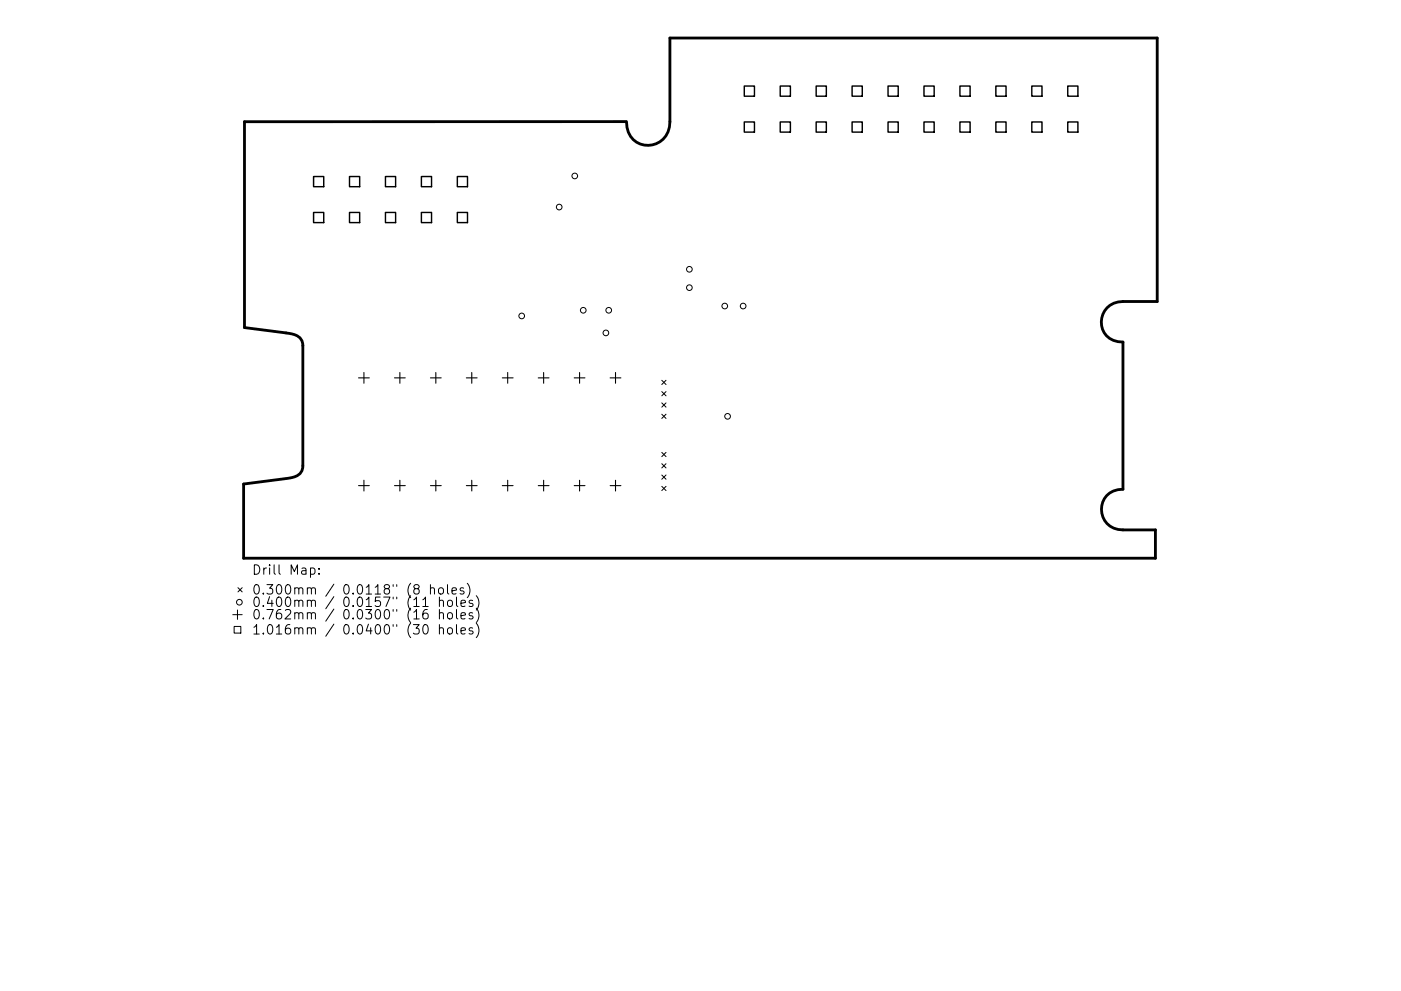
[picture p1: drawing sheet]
<svg xmlns="http://www.w3.org/2000/svg" width="297mm" height="210mm" viewBox="0 0 297 210" stroke-linecap="round" stroke-linejoin="round" font-family="sans-serif">
<defs><g id="words">
<g font-size="2.8">
<text x="53.4" y="121.9">Drill Map:</text>
<text x="53.4" y="126.1">0.300mm / 0.0118&quot; (8 holes)</text>
<text x="53.4" y="128.8">0.400mm / 0.0157&quot; (11 holes)</text>
<text x="53.4" y="131.4">0.762mm / 0.0300&quot; (16 holes)</text>
<text x="53.4" y="134.6">1.016mm / 0.0400&quot; (30 holes)</text>
</g>
</g></defs>
<path d="M132.7 25.8h-80.9v43.7l9.5 1.2a2.84 2.84 0 0 1 2.9 2.6v25.5a2.45 2.45 0 0 1-2.3 2.5l-1.2 .2M132.8 25.8a4.6 4.6 0 0 0 4.6 5 4.6 4.6 0 0 0 4.6-5v-17.7h103.4v55.9h-7.3a4.3 4.3 0 0 0-4.6 4.3 4.3 4.3 0 0 0 4.6 4.3v31.2a4.3 4.3 0 0 0-4.6 4.3 4.3 4.3 0 0 0 4.6 4.3h6.9v6h-193.3v-15.7l8.8-1.1" fill="none" stroke="#000" stroke-width=".6"/>
<g fill="none" stroke="#000" stroke-width=".21">
<path d="M140.3 80.7l.9 .9M140.3 83.1l.9 .9M140.3 85.5l.9 .9M140.3 87.9l.9 .9M140.3 96l.9 .9M140.3 98.4l.9 .9M141.2 80.7l-.9 .9M141.2 83.1l-.9 .9M141.2 85.5l-.9 .9M141.2 87.9l-.9 .9M141.2 96l-.9 .9M141.2 98.4l-.9 .9"/>
<path d="M140.3 100.8l.9 .9M140.3 103.2l.9 .9M141.2 100.8l-.9 .9M141.2 103.2l-.9 .9M49.4 130.4h2M49.6 132.9h1.5v1.4h-1.5zM50.4 129.4v2M50.5 124.7l.9 .9M51.4 124.7l-.9 .9M65.8 120.6l.6-.1 .4 .4v.6l-.2 .2h-.8M67.6 121.6v.2M67.6 120.6v.2"/>
<path d="M89.6 128.7h1.2M89.8 132.7l.5-.2a1.25 1.25 0 0 1 0 2l-.4-.1-.2-.3-.1-.8zM90.6 129.3a.79 .79 0 0 0-1 .9v.7l.2 .3 .6 .1 .3-.2 .1-.6-.2-.3-.6-.1-.4 .4M91.3 124.9a.5 .5 0 0 1 .8 .1v1M91.3 124v2M93.1 124.9a.54 .54 0 0 1 .5-.2 .54 .54 0 0 1 .4 .4v.6a.54 .54 0 0 1-.5 .4 .54 .54 0 0 1-.5-.4zM93.2 127.5a.5 .5 0 0 1 .8 .1v1.1M93.2 130.2a.5 .5 0 0 1 .8 .1v1M93.2 133.4a.5 .5 0 0 1 .8 .1v1M93.2 126.7v2M93.2 129.3v2M93.2 132.5v2"/>
<path d="M94.9 124v1.8l.3 .2M95 127.5a.54 .54 0 0 1 .5-.2 .54 .54 0 0 1 .4 .4l-.1 .8a.54 .54 0 0 1-.5 .2 .54 .54 0 0 1-.4-.4zM95 130.2a.54 .54 0 0 1 .5-.2 .54 .54 0 0 1 .4 .4v.5a.54 .54 0 0 1-.5 .4 .54 .54 0 0 1-.5-.4zM95 133.4a.54 .54 0 0 1 .5-.2 .54 .54 0 0 1 .4 .4v.5a.54 .54 0 0 1-.5 .4 .54 .54 0 0 1-.5-.4zM95.8 125.4l1-.2-.1-.4-.6-.1-.3 .3 .1 .9h.8M96.8 126.7v1.7l.3 .3M96.8 129.3v1.7l.3 .3M96.8 132.5v1.7l.3 .3M97.7 128l1-.2-.1-.4-.6-.1-.3 .3 .1 1h.8M97.7 130.7l1-.2-.1-.4-.6-.1-.3 .3 .1 .9h.8M97.7 133.9l1-.2-.1-.4-.6-.1-.3 .3 .1 .9h.8M98.3 124.8l-.5-.1-.3 .3 .1 .3 .7 .2v.4h-.8"/>
<path d="M99.1 123.8a2.29 2.29 0 0 1 0 3M100.2 127.4l-.5-.1-.2 .3v.3l.7 .2v.5h-.7M100.2 130.1l-.5-.1-.2 .3v.3l.7 .1v.5h-.7M100.2 133.3l-.5-.1-.2 .3v.3l.7 .1v.5h-.7M101 126.4a2.29 2.29 0 0 1 0 3M101 129a2.29 2.29 0 0 1 0 3.1M101 132.2a2.29 2.29 0 0 1 0 3.1"/>
<circle cx="121.9" cy="37.3" r=".6"/>
<circle cx="118.6" cy="43.9" r=".6"/>
<circle cx="146.2" cy="57.1" r=".6"/>
<circle cx="110.6" cy="67" r=".6"/>
<circle cx="123.7" cy="65.8" r=".6"/>
<circle cx="128.5" cy="70.6" r=".6"/>
<circle cx="129.1" cy="65.8" r=".6"/>
<circle cx="146.2" cy="61" r=".6"/>
<circle cx="153.7" cy="64.9" r=".6"/>
<circle cx="157.6" cy="64.9" r=".6"/>
<circle cx="154.3" cy="88.3" r=".6"/>
<circle cx="50.8" cy="127.8" r=".6"/>
</g>
<g fill="none" stroke="#000" stroke-width=".23">
<path d="M77.2 79v2.3M84.8 79v2.3M92.4 79v2.3M100 79v2.3M107.6 79v2.3M115.3 79v2.3M122.9 79v2.3M130.5 79v2.3M76 80.2h2.3M83.6 80.2h2.3M91.3 80.2h2.2M98.9 80.2h2.3"/>
<path d="M106.5 80.2h2.3M114.1 80.2h2.3M121.7 80.2h2.3M129.4 80.2h2.2M76 103h2.3M77.2 101.9v2.3M83.6 103h2.3M84.8 101.9v2.3M91.3 103h2.2M92.4 101.9v2.3M98.9 103h2.3M100 101.9v2.3"/>
<path d="M106.5 103h2.3M107.6 101.9v2.3M114.1 103h2.3M115.3 101.9v2.3M121.7 103h2.3M122.9 101.9v2.3M129.4 103h2.2M130.5 101.9v2.3"/>
</g>
<g fill="none" stroke="#000" stroke-width=".3">
<path d="M157.8 18.3h2.2v2.1h-2.2zM165.4 18.3h2.2v2.1h-2.2zM173 18.3h2.2v2.1h-2.2zM180.7 18.3h2.1v2.1h-2.1zM188.3 18.3h2.1v2.1h-2.1zM195.9 18.3h2.2v2.1h-2.2zM203.5 18.3h2.2v2.1h-2.2zM211.1 18.3h2.2v2.1h-2.2zM218.8 18.3h2.1v2.1h-2.1zM226.4 18.3h2.1v2.1h-2.1zM66.5 37.5h2.1v2.1h-2.1zM74.1 37.5h2.2v2.1h-2.2z"/>
<path d="M81.7 37.5h2.2v2.1h-2.2zM89.3 37.5h2.2v2.1h-2.2zM97 37.5h2.1v2.1h-2.1zM157.8 25.9h2.2v2.1h-2.2zM165.4 25.9h2.2v2.1h-2.2zM173 25.9h2.2v2.1h-2.2zM180.7 25.9h2.1v2.1h-2.1zM188.3 25.9h2.1v2.1h-2.1zM195.9 25.9h2.2v2.1h-2.2zM203.5 25.9h2.2v2.1h-2.2zM211.1 25.9h2.2v2.1h-2.2zM218.8 25.9h2.1v2.1h-2.1z"/>
<path d="M226.4 25.9h2.1v2.1h-2.1zM66.5 45.1h2.1v2.1h-2.1zM74.1 45.1h2.2v2.1h-2.2zM81.7 45.1h2.2v2.1h-2.2zM89.3 45.1h2.2v2.1h-2.2zM97 45.1h2.1v2.1h-2.1z"/>
</g>
<use href="#words"/>
</svg>
